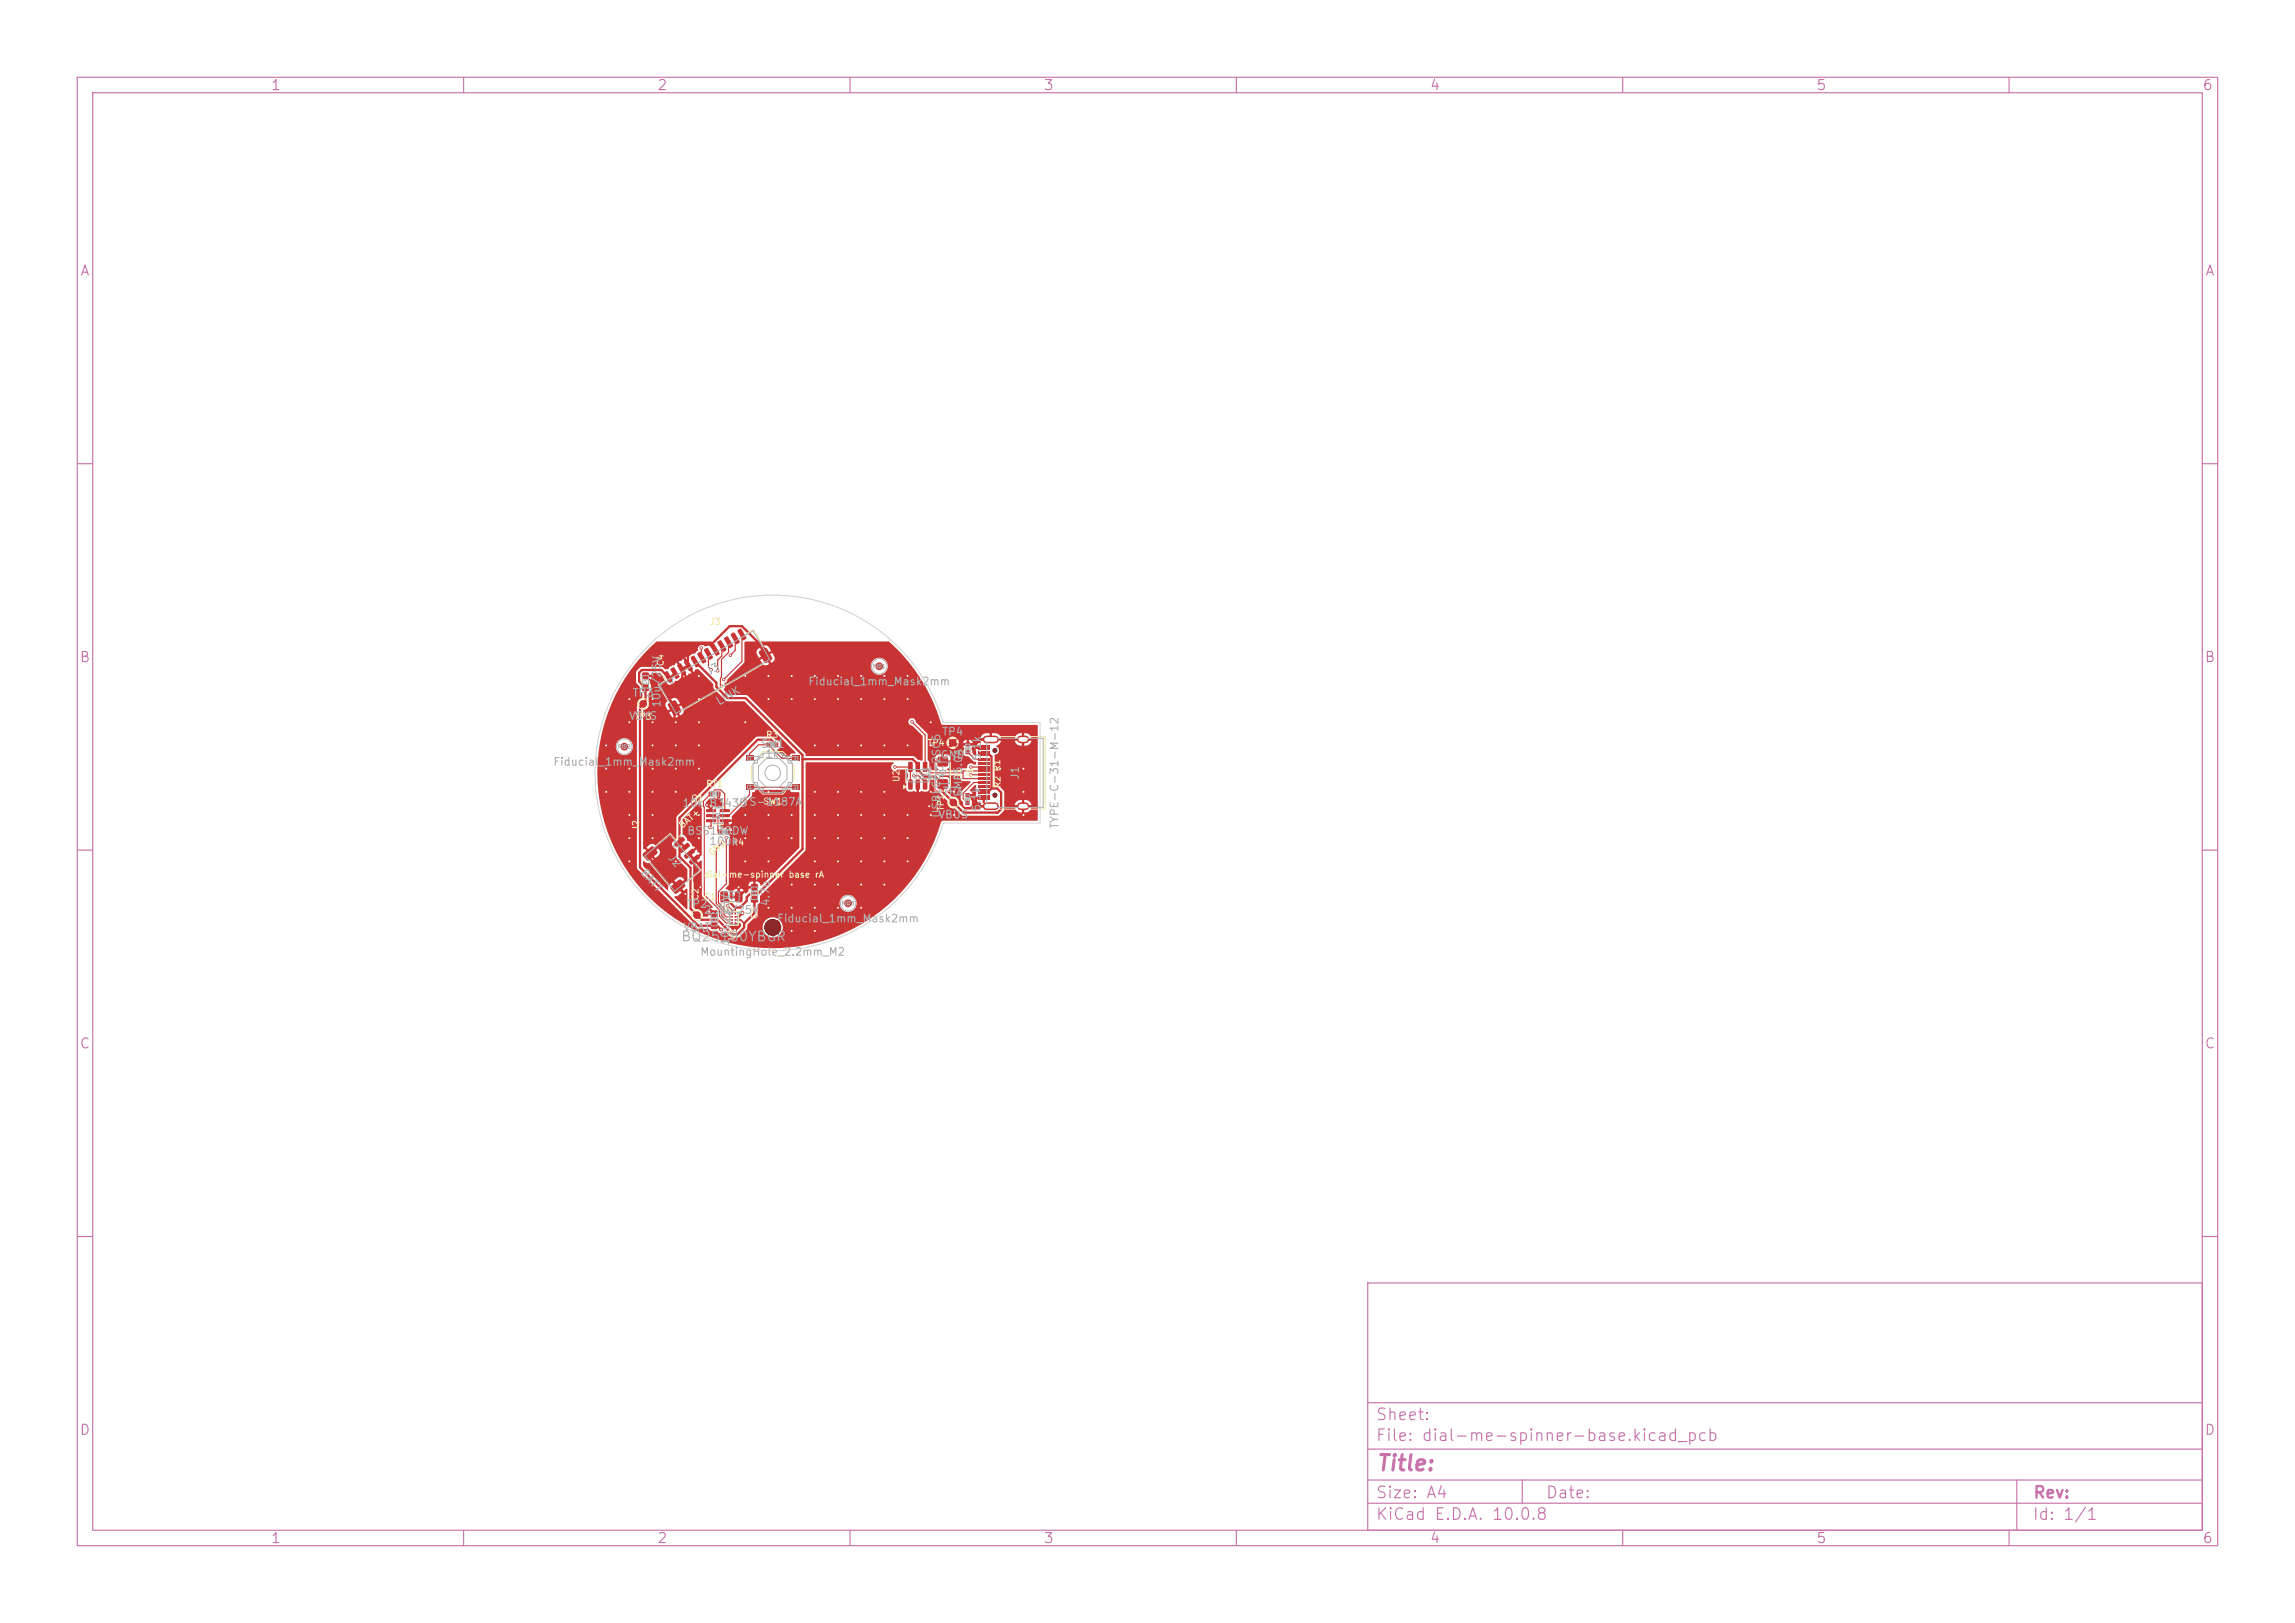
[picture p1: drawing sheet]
<svg xmlns="http://www.w3.org/2000/svg" width="297mm" height="210mm" viewBox="0 0 297 210" stroke-linecap="round" stroke-linejoin="round" font-family="sans-serif">
<defs><g id="words">
<text font-size="2" fill="#c872ab" x="178" y="190.8">Title:</text>
<g font-size="1.5" fill="#c872ab">
<text x="178" y="184.1">Sheet:</text>
<text x="178" y="186.8">File: dial-me-spinner-base.kicad_pcb</text>
<text x="178" y="197">KiCad E.D.A. 10.0.8</text>
<text x="178" y="194.2">Size: A4</text>
<text x="200" y="194.2">Date:</text>
<text x="263" y="197">Id: 1/1</text>
<text x="263" y="194.2">Rev:</text>
</g>
<g font-size="1.3" fill="#c872ab">
<text x="35" y="12">1</text>
<text x="85" y="12">2</text>
<text x="135" y="12">3</text>
<text x="185" y="12">4</text>
<text x="235" y="12">5</text>
<text x="285" y="12">6</text>
<text x="10.3" y="36">A</text>
<text x="285.3" y="36">A</text>
<text x="10.2" y="86">B</text>
<text x="285.2" y="86">B</text>
<text x="10.2" y="136">C</text>
<text x="285.2" y="136">C</text>
<text x="10.2" y="186">D</text>
<text x="285.2" y="186">D</text>
<text x="35" y="200">1</text>
<text x="85" y="200">2</text>
<text x="135" y="200">3</text>
<text x="185" y="200">4</text>
<text x="235" y="200">5</text>
<text x="285" y="200">6</text>
</g>
<text font-size="1.3" fill="#afafaf" x="88.1" y="122.1">BQ25180YBGR</text>
<g font-size="1" fill="#afafaf">
<text x="91.8" y="87.7" transform="rotate(-30 91.8 87.7)">J3</text>
<text x="104.5" y="88.9">Fiducial_1mm_Mask2mm</text>
<text x="81.3" y="93.4">VSYS</text>
<text x="81.8" y="90.4">TP3</text>
<text x="85.7" y="91.6" transform="rotate(-90 85.7 91.6)">10u/25V</text>
<text x="93.1" y="91.6" transform="rotate(-30 93.1 91.6)">LINK</text>
<text x="121.8" y="95.4">TP4</text>
<text x="71.5" y="99.3">Fiducial_1mm_Mask2mm</text>
<text x="98.4" y="97">SW1</text>
<text x="99" y="98.3">1k</text>
<text x="120.8" y="101.1" transform="rotate(-90 120.8 101.1)">D1</text>
<text x="121.7" y="98.4">GND</text>
<text x="127.2" y="98.5" transform="rotate(-90 127.2 98.5)">5.1k</text>
<text x="132.1" y="101" transform="rotate(-90 132.1 101)">J1</text>
<text x="88.2" y="104.7">10k</text>
<text x="91.7" y="104.7">B3435</text>
<text x="96.1" y="104.5">TS-1187A</text>
<text x="121.3" y="106.2">VBUS</text>
<text x="121.9" y="103.2">TP1</text>
<text x="121.9" y="105.9" transform="rotate(-90 121.9 105.9)">USBLC6-2SC6</text>
<text x="124.8" y="103.2" transform="rotate(-90 124.8 103.2)">SMF5.0A</text>
<text x="127.1" y="105.1" transform="rotate(-90 127.1 105.1)">5.1k</text>
<text x="137.2" y="107.3" transform="rotate(-90 137.2 107.3)">TYPE-C-31-M-12</text>
<text x="82.6" y="113" transform="rotate(50 82.6 113)">BATT</text>
<text x="86.2" y="111.1" transform="rotate(50 86.2 111.1)">J2</text>
<text x="88.9" y="108.2">BSS138DW</text>
<text x="91.7" y="109.6">100k</text>
<text x="88.7" y="117.7">TP2</text>
<text x="91" y="118.5">2.2u/25V</text>
<text x="99.8" y="117.3" transform="rotate(-90 99.8 117.3)">4.7u</text>
<text x="100.5" y="119.6">Fiducial_1mm_Mask2mm</text>
<text x="88.4" y="120.7">VBAT</text>
<text x="90.5" y="123.9">MountingHole_2.2mm_M2</text>
<text x="94.6" y="122.4" transform="rotate(-90 94.6 122.4)">10u/25V</text>
<text x="98.9" y="120.8">H1</text>
</g>
<g font-size=".8" fill="#f2eda1">
<text x="91.8" y="81.1">J3</text>
<text x="86.1" y="86.3" transform="rotate(-90 86.1 86.3)">C4</text>
<text x="82.1" y="93.3">TP3</text>
<text x="99.1" y="95.7">R3</text>
<text x="116.6" y="101.3" transform="rotate(-90 116.6 101.3)">U2</text>
<text x="120" y="96.7">TP4</text>
<text x="124.6" y="101" transform="rotate(-90 124.6 101)">D1</text>
<text x="126.1" y="100.8" transform="rotate(-90 126.1 100.8)">J1</text>
<text x="82.9" y="107.6" transform="rotate(-90 82.9 107.6)">J2</text>
<text x="88.3" y="107.4" transform="rotate(-40 88.3 107.4)">BAT+</text>
<text x="89.4" y="103.9">Q1</text>
<text x="91.3" y="102">RT1</text>
<text x="98.7" y="104.3">SW1</text>
<text x="122.3" y="105" transform="rotate(-90 122.3 105)">TP1</text>
<text x="129.7" y="102" transform="rotate(-90 129.7 102)">R2 R1</text>
<text x="91" y="113.8">dial-me-spinner base rA</text>
<text x="92.2" y="111" transform="rotate(-40 92.2 111)">GND</text>
<text x="94.6" y="109.6">R4</text>
<text x="90.6" y="116.6" transform="rotate(-90 90.6 116.6)">C2</text>
<text x="91" y="116.6">C1</text>
<text x="98.2" y="119" transform="rotate(-90 98.2 119)">C3</text>
<text x="95.3" y="121.8" transform="rotate(-90 95.3 121.8)">U1</text>
</g>
<text font-size=".7" fill="#afafaf" x="118" y="100.9">U2</text>
<g font-size=".5" fill="#afafaf">
<text x="112.9" y="86.6">FID1</text>
<text x="79.9" y="97">FID2</text>
<text x="93.3" y="106.1" transform="rotate(-90 93.3 106.1)">Q1</text>
<text x="94.1" y="116.4">C1</text>
<text x="108.9" y="117.3">FID3</text>
</g>
<g font-size=".4" fill="#afafaf">
<text x="83.8" y="88.7" transform="rotate(-90 83.8 88.7)">C4</text>
<text x="92.7" y="119.4" transform="rotate(-90 92.7 119.4)">C2</text>
<text x="97.9" y="116" transform="rotate(-90 97.9 116)">C3</text>
</g>
<g font-size=".3" fill="#afafaf">
<text x="99.7" y="96.6">R3</text>
<text x="125.4" y="97.1" transform="rotate(-90 125.4 97.1)">R2</text>
<text x="92.1" y="102.9">RT1</text>
<text x="93.4" y="107.9">R4</text>
<text x="125.4" y="103.7" transform="rotate(-90 125.4 103.7)">R1</text>
</g>
</g></defs>
<g fill="none" stroke="#c872ab" stroke-width=".15">
<path d="M10 10h277v190h-277zM12 12h273v186h-273zM60 10v2M110 10v2M160 10v2M210 10v2M260 10v2M10 60h2M285 60h2M10 110h2M285 110h2M10 160h2"/>
<path d="M177 166h108v32h-108zM285 160h2M60 198v2M110 198v2M160 198v2M177 194.5h108M177 191.5h108M177 187.5h108M177 181.5h108M197 191.5v3M210 198v2M260 198v2"/>
<path d="M261 191.5v6.5"/>
</g>
<g fill="#c83434">
<path d="M121.4 100.9l.2-.1 1 .1 .1 .2-.1 .9-.2 .1-1-.1-.1-.1z"/>
<path d="M121.4 98l.2-.1 1 .1 .1 .2-.1 .9-.2 .1-1-.1-.1-.1z"/>
<path d="M96.5 97.8h1v.7h-1z"/>
<path d="M102.5 97.8h1v.7h-1z"/>
<path d="M96.5 101.5h1v.8h-1z"/>
<path d="M102.5 101.5h1v.8h-1z"/>
<path d="M99.2 96.1h.5v.6h-.5z"/>
<path d="M100.2 96.1h.5v.6h-.5z"/>
<path d="M124.9 103.7h.6v.4h-.6z"/>
<path d="M124.9 102.7h.6v.4h-.6z"/>
<path d="M92.9 107.4h.5v.5h-.5z"/>
<path d="M93.9 107.4h.5v.5h-.5z"/>
<path d="M83.1 88.6l.2-.1 .6 .1 .1 .2-.1 .6h-.1h-.7v-.2z"/>
<path d="M83.1 87.1l.2-.1 .6 .1 .1 .1-.1 .6-.1 .1-.7-.1v-.1z"/>
<path d="M91.7 102.5h.5v.5h-.5z"/>
<path d="M92.8 102.5h.4v.5h-.4z"/>
<path d="M91.4 104.7h1.2l.1 .3-1.3 .1z"/>
<path d="M91.4 105.4l1.2-.1 .1 .4h-1.3z"/>
<path d="M91.4 106h1.2l.1 .3-1.3 .1z"/>
<path d="M93.2 106h1.2l.1 .3-1.3 .1z"/>
<path d="M93.2 105.4l1.2-.1 .1 .4h-1.3z"/>
<path d="M93.2 104.7h1.2l.1 .3-1.3 .1z"/>
<path d="M93.3 115.4l.7-.1 .2 .2v1l-.2 .2-.5 .1-.3-.2v-1z"/>
<path d="M95.2 115.4l.7-.1 .2 .2v1l-.2 .2-.5 .1-.3-.2v-1z"/>
<path d="M87.3 109.1l1-.8h.1l.3 .3-.1 .2-1 .8-.4-.3z"/>
<path d="M87.9 109.9l1-.9 .2 .1 .2 .3-.1 .1-1 .9-.3-.3z"/>
<path d="M88.5 110.6l1.1-.8 .1 .1 .2 .2v.2l-1 .8-.4-.2z"/>
<path d="M89.2 111.4l1-.8h.2l.2 .3-.1 .2-1 .8-.3-.3z"/>
<path d="M83.2 110.4l1.2-.9 .2 .1 .5 .7-.1 .2-1.2 .9-.6-.7v-.1z"/>
<path d="M86.8 114.7l1.2-.9 .2 .1 .5 .7-.1 .2-1.2 .9-.6-.7v-.1z"/>
<path d="M125 97.1h.5v.5h-.5z"/>
<path d="M125 96.1h.5v.4h-.5z"/>
<path d="M117.6 100.9h.4h.1v1.1l-.1 .2h-.3l-.2-.1z"/>
<path d="M118.5 100.9h.4h.2v1.1l-.1 .2h-.4l-.1-.1z"/>
<path d="M119.5 100.9h.4h.1v1.1l-.1 .2h-.3l-.2-.1z"/>
<path d="M119.5 98.6h.4l.1 .1v1.1l-.1 .1h-.3l-.2-.1z"/>
<path d="M118.5 98.6h.4l.2 .1v1.1l-.1 .1h-.4l-.1-.1z"/>
<path d="M117.6 98.6h.4l.1 .1v1.1l-.1 .1h-.3l-.2-.1z"/>
<path d="M85.9 87l.3-.2 .2 .1 .7 1.1-.1 .2-.3 .1h-.1l-.7-1.1z"/>
<path d="M86.8 86.5l.3-.2 .2 .1 .6 1.1v.2l-.3 .1h-.2l-.6-1.1z"/>
<path d="M87.7 86l.3-.2 .1 .1 .7 1.1v.2l-.3 .1h-.2l-.7-1.1z"/>
<path d="M88.5 85.5l.3-.2 .2 .1 .7 1.1-.1 .2-.3 .1h-.1l-.7-1.1z"/>
<path d="M89.4 85l.3-.2 .2 .1 .6 1.1v.2l-.3 .1h-.2l-.6-1.1z"/>
<path d="M90.3 84.5l.3-.2 .1 .1 .7 1.1v.2l-.3 .1h-.2l-.7-1.1z"/>
<path d="M91.1 84l.3-.2 .2 .1 .7 1.1-.1 .2-.3 .1h-.1l-.7-1.1z"/>
<path d="M92 83.5l.3-.2 .2 .1 .6 1.1v.2l-.3 .1h-.2l-.6-1.1z"/>
<path d="M92.9 83l.3-.2 .1 .1 .7 1.1v.2l-.3 .1h-.2l-.7-1.1z"/>
<path d="M93.7 82.5l.3-.2 .2 .1 .7 1.1-.1 .2-.3 .1h-.1l-.7-1.1z"/>
<path d="M94.6 82l.3-.2 .2 .1 .6 1.1v.2l-.3 .1h-.2l-.6-1.1z"/>
<path d="M95.5 81.5l.3-.2 .1 .1 .7 1.1v.2l-.3 .1h-.2l-.7-1.1z"/>
<path d="M86.5 91.1l.7-.5 .2 .1 .7 1.2v.2l-.7 .5-.2-.1-.7-1.2z"/>
<path d="M98.3 84.3l.6-.5 .3 .1 .7 1.2v.2l-.7 .5-.3-.1-.7-1.2z"/>
<path d="M126.6 103h1.4v.6h-1.4z"/>
<path d="M126.6 102.2h1.4v.6h-1.4z"/>
<path d="M126.6 101.1h1.4v.3h-1.4z"/>
<path d="M126.6 100.1h1.4v.3h-1.4z"/>
<path d="M126.6 99.6h1.4v.3h-1.4z"/>
<path d="M126.6 98.6h1.4v.3h-1.4z"/>
<path d="M126.6 97.3h1.4v.6h-1.4z"/>
<path d="M126.6 96.5h1.4v.6h-1.4z"/>
<path d="M126.6 98.1h1.4v.3h-1.4z"/>
<path d="M126.6 99.1h1.4v.3h-1.4z"/>
<path d="M126.6 100.6h1.4v.3h-1.4z"/>
<path d="M126.6 101.6h1.4v.3h-1.4z"/>
<circle cx="94.8" cy="118.2" r=".11"/>
<circle cx="95.2" cy="118.2" r=".11"/>
<circle cx="94.8" cy="118.6" r=".11"/>
<circle cx="95.2" cy="118.6" r=".11"/>
<circle cx="94.8" cy="119" r=".11"/>
<circle cx="95.2" cy="119" r=".12"/>
<circle cx="94.8" cy="119.4" r=".11"/>
<circle cx="95.2" cy="119.4" r=".12"/>
<circle cx="123.3" cy="96.1" r=".5"/>
<circle cx="113.8" cy="86.2" r=".5"/>
<circle cx="83.2" cy="91.1" r=".5"/>
<circle cx="123.4" cy="103.8" r=".5"/>
<circle cx="80.8" cy="96.6" r=".5"/>
</g>
<path d="M127.7 95.7h1.1M132.1 95.7h.6M127.7 104.3h1.1M132.1 104.3h.6" fill="none" stroke="#c83434" stroke-width="1"/>
<g fill="#c83434">
<path d="M92 119.4l.2-.1 .6 .1 .1 .2-.1 .6h-.1h-.7v-.2z"/>
<path d="M92 117.9l.2-.1 .6 .1 .1 .1-.1 .6-.1 .1-.7-.1v-.1z"/>
<path d="M97.2 116l.2-.1 .6 .1 .1 .1-.1 .6-.1 .1-.7-.1v-.1z"/>
<path d="M97.2 114.4h.2h.6l.1 .2-.1 .6-.1 .1-.7-.1v-.2z"/>
<circle cx="109.7" cy="116.9" r=".5"/>
<circle cx="90.2" cy="118.4" r=".5"/>
<circle cx="102.4" cy="117.5" r=".25"/>
<circle cx="78.4" cy="96.5" r=".25"/>
<circle cx="90.4" cy="93.5" r=".25"/>
<circle cx="120.4" cy="96.5" r=".25"/>
<circle cx="114.4" cy="102.5" r=".25"/>
<circle cx="90.4" cy="96.5" r=".25"/>
<circle cx="123.4" cy="102.5" r=".25"/>
<circle cx="111.4" cy="96.5" r=".25"/>
<circle cx="111.4" cy="108.5" r=".25"/>
<circle cx="117.4" cy="90.5" r=".25"/>
<circle cx="111.4" cy="117.5" r=".25"/>
<circle cx="105.4" cy="108.5" r=".25"/>
<circle cx="81.4" cy="111.5" r=".25"/>
<circle cx="87.4" cy="96.5" r=".25"/>
<circle cx="108.4" cy="90.5" r=".25"/>
<circle cx="129.4" cy="99.5" r=".25"/>
<circle cx="120.4" cy="102.5" r=".25"/>
<circle cx="84.4" cy="99.5" r=".25"/>
<circle cx="105.4" cy="87.5" r=".25"/>
<circle cx="102.4" cy="114.5" r=".25"/>
<circle cx="108.4" cy="105.5" r=".25"/>
<circle cx="114.4" cy="90.5" r=".25"/>
<circle cx="99.4" cy="87.5" r=".25"/>
<circle cx="132.4" cy="102.5" r=".25"/>
<circle cx="102.4" cy="87.5" r=".25"/>
<circle cx="120.4" cy="93.5" r=".25"/>
<circle cx="132.4" cy="105.5" r=".25"/>
<circle cx="105.4" cy="114.5" r=".25"/>
<circle cx="108.4" cy="87.5" r=".25"/>
<circle cx="96.4" cy="87.5" r=".25"/>
<circle cx="87.4" cy="99.5" r=".25"/>
<circle cx="81.4" cy="90.5" r=".25"/>
<circle cx="81.4" cy="102.5" r=".25"/>
<circle cx="114.4" cy="87.5" r=".25"/>
<circle cx="102.4" cy="105.5" r=".25"/>
<circle cx="102.4" cy="90.5" r=".25"/>
<circle cx="84.4" cy="90.5" r=".25"/>
<circle cx="108.4" cy="96.5" r=".25"/>
<circle cx="87.4" cy="111.5" r=".25"/>
<circle cx="95.2" cy="120.4" r=".23"/>
<circle cx="84.4" cy="102.5" r=".25"/>
<circle cx="105.4" cy="90.5" r=".25"/>
<circle cx="108.4" cy="114.5" r=".25"/>
<circle cx="87.4" cy="93.5" r=".25"/>
<circle cx="111.4" cy="105.5" r=".25"/>
<circle cx="96.4" cy="111.5" r=".25"/>
<circle cx="108.4" cy="111.5" r=".25"/>
<circle cx="99.4" cy="90.5" r=".25"/>
<circle cx="117.4" cy="96.5" r=".25"/>
<circle cx="84.4" cy="108.5" r=".25"/>
<circle cx="96.4" cy="108.5" r=".25"/>
<circle cx="114.4" cy="111.5" r=".25"/>
<circle cx="102.4" cy="120.5" r=".25"/>
<circle cx="114.4" cy="96.5" r=".25"/>
<circle cx="91.5" cy="104.1" r=".25"/>
<circle cx="96.4" cy="93.5" r=".25"/>
<circle cx="105.4" cy="117.5" r=".25"/>
<circle cx="99.4" cy="108.5" r=".25"/>
<circle cx="105.4" cy="120.5" r=".25"/>
<circle cx="88.7" cy="115.7" r=".25"/>
<circle cx="105.4" cy="96.5" r=".25"/>
<circle cx="99.4" cy="105.5" r=".25"/>
<circle cx="81.4" cy="99.5" r=".25"/>
<circle cx="114.4" cy="114.5" r=".25"/>
<circle cx="102.4" cy="108.5" r=".25"/>
<circle cx="90.4" cy="87.5" r=".25"/>
<circle cx="132.4" cy="99.5" r=".25"/>
<circle cx="99.4" cy="102.5" r=".25"/>
<circle cx="117.4" cy="111.5" r=".25"/>
<circle cx="99.4" cy="117.5" r=".25"/>
<circle cx="78.4" cy="99.5" r=".25"/>
<circle cx="90.4" cy="108.5" r=".25"/>
<circle cx="111.4" cy="87.5" r=".25"/>
<circle cx="120.4" cy="105.5" r=".25"/>
<circle cx="111.4" cy="111.5" r=".25"/>
<circle cx="90.7" cy="114.8" r=".25"/>
<circle cx="108.4" cy="102.5" r=".25"/>
<circle cx="96.4" cy="105.5" r=".25"/>
<circle cx="114.4" cy="108.5" r=".25"/>
<circle cx="117.4" cy="105.5" r=".25"/>
<circle cx="78.4" cy="102.5" r=".25"/>
<circle cx="111.4" cy="114.5" r=".25"/>
<circle cx="87.4" cy="102.5" r=".25"/>
<circle cx="111.4" cy="102.5" r=".25"/>
<circle cx="114.4" cy="105.5" r=".25"/>
<circle cx="108.4" cy="108.5" r=".25"/>
<circle cx="90.4" cy="90.5" r=".25"/>
<circle cx="90.4" cy="99.5" r=".25"/>
<circle cx="105.4" cy="102.5" r=".25"/>
<circle cx="111.4" cy="90.5" r=".25"/>
<circle cx="81.4" cy="105.5" r=".25"/>
<circle cx="95.6" cy="114.8" r=".25"/>
<circle cx="90.4" cy="105.5" r=".25"/>
<circle cx="84.4" cy="105.5" r=".25"/>
<circle cx="105.4" cy="105.5" r=".25"/>
<circle cx="105.4" cy="111.5" r=".25"/>
<circle cx="81.4" cy="108.5" r=".25"/>
<circle cx="120.3" cy="104.3" r=".25"/>
<circle cx="84.4" cy="93.5" r=".25"/>
<circle cx="99.4" cy="111.5" r=".25"/>
<circle cx="123.4" cy="105.5" r=".25"/>
<circle cx="117.4" cy="108.5" r=".25"/>
<circle cx="108.4" cy="117.5" r=".25"/>
<circle cx="84.4" cy="96.5" r=".25"/>
<circle cx="81.4" cy="93.5" r=".25"/>
<circle cx="117.4" cy="87.5" r=".25"/>
<circle cx="94.1" cy="117.2" r=".22"/>
<circle cx="94.5" cy="84.8" r=".22"/>
<circle cx="94" cy="108.4" r=".22"/>
<circle cx="92.9" cy="86.8" r=".23"/>
<circle cx="93.3" cy="120.3" r=".25"/>
<circle cx="96.1" cy="118.1" r=".25"/>
<circle cx="93.5" cy="109" r=".23"/>
<circle cx="93.4" cy="88.8" r=".23"/>
<circle cx="91.8" cy="107" r=".22"/>
<circle cx="93.7" cy="87.9" r=".22"/>
<circle cx="92" cy="86.7" r=".23"/>
<circle cx="125.6" cy="100.2" r=".23"/>
<circle cx="125.6" cy="99.2" r=".23"/>
<circle cx="115.8" cy="99.2" r=".22"/>
<circle cx="90.8" cy="83.8" r=".23"/>
<circle cx="118" cy="93.4" r=".22"/>
<circle cx="118.3" cy="100.4" r=".22"/>
</g>
<g fill="none" stroke="#c83434" stroke-width=".3">
<path d="M83.5 87.4l3.8 3.8v16.1l-3.2 3.1v.7l2.1 2.1M87.4 87.1l-.5 .5h-.4l-.9-.9h-2.5l-.4 .3v1.2l.8 .8v1.8l-.7 .7v20.7l7.6 7.6h2.4l.5 .5M88.3 86.6v1.1l-2.2 2.3M89 86.1l-.5 .5h-.3M89 86.1h.1M90 85.6l2.7 2.8v.5l1.5 1.4h2.3l7.4 7.4v12.2l-5.8 5.7h-.9l-.6 .5v.5l-.8 .8h-.6M92 83.5l2.4-2.5h1.6l3.1 3.1v.7M92.5 84.1l-.7-.8h-1.2l-1.6 1.6v1.2M100.4 96.4l-.6-.7h-1.7l-10.2 10.1v5.1l1.5 1.4v5.3l1.4 1.4h2.1l1.9 1.9h.6l.9-.9v-.5l1.3-1.3v-1.8M103.9 98.2h14.2l.7 .7v.7l.9 .9h1.3l1 1v1l2.7 2.6h4.4l.5-.4v-2.2l-.6-.5h-.7M123.3 96.3l-1.3 1.3v1M123.3 96.3h3"/>
<path d="M123.3 96.1v.2M127.3 97.6h.6l.4 .3v4.1M128.2 95.7h-1.3l-.6 .6v.5h1M86 112.9h.1M86 113h.1M86.1 113v.1M86.1 113.1h.1M86.2 113.1l2.5 2.6M87.9 108.9l.7 .7v.1M89.2 110.5v.1l.7 .6v2.8l.8 .8v1.7l1.7 1.7M91.5 104.1l.4 .4h.1M92 104.5v.4"/>
<path d="M93 102.7v.9l-1 .9M93.7 116l1.5 1.5M93.8 106.2l.4 .4v1.1l1.4 1.4v6.9l1.2-1.2h.8M96.1 118.1l-.5 .5M118.8 101.5v1.3l1.5 1.5M125.2 102.9l.4 .4h1.7M126.3 103.3v.4l.6 .6h1.3M128.3 102l-.4 .5h-.6M129 105.1h.1"/>
</g>
<path d="M95.2 117.4v.5M95.2 119.8v.6M95.5 119h.4l.4 .5M95.6 118.6h-.1" fill="none" stroke="#c83434" stroke-width=".2"/>
<path d="M94.8 118.6h-.8M94.8 119h-.8M94.8 119.4h-.8M95.2 117.9v.3M95.2 119.4v.4M95.2 118.6h.3M95.2 119h.3" fill="none" stroke="#c83434" stroke-width=".13"/>
<g fill="none" stroke="#c83434" stroke-width=".15">
<path d="M90.8 83.8v1.3M91.7 84.6v1.7l.3 .4M93.4 83.6v1.3l-.5 .5v1.4M94.3 83.1v1.3l-.9 .9v2.3l-.2 .2v.9l.2 .1M95.1 82.6v1.6l-.6 .6M96 82.1v3.5l-2.3 2.3M97 98.1v-.6l1.2-1.1h1.2l1.8 1.7h1.8M115.8 99.3h2M117.8 99.3v2.2M117.8 99.2v.1M118 93.4l1.7 1.7v4.1l.8 .8h4.1M125.3 97.3l.9 1h1.1"/>
<path d="M125.6 99.3h1.7M127.3 99.8h-2.7v1h2.7M92 105.5l.2 .2h.7M92 106.2v.7l-.2 .1M92.9 105.7v1.7l.2 .3M93.5 109l-.8 .8v7.1l.7 .7v.9l.6 .5M93.8 104.9v-2.2l-.5-.5h-.8l-1.5 1.5v.6l.1 .1v11.4l2 2v.8l.9 .8M94 108.4v6l-1 1v1.4l.7 .7v.8l.3 .3M94.1 117.2l.7 .6v.4M103 101.9h-6v.9l-2.7 2.7h-1.2l-.2 .2M118.3 100.4h.6l.8 .8v.3M125.6 100.3h1.7"/>
<path d="M127.3 101.3h-1.3l-1.4 1.3v.7l.6 .6"/>
</g>
<g fill="#c83434">
<path d="M83.9 84.1l1.1-1.1h7l.6 1-.2 .1-.5-.9-.3 .4h-.4a.49 .49 0 0 0-.7-.2 .49 .49 0 0 0-.1 .7l-.3 .3a.36 .36 0 0 1-.5 .2l-.4 .3a.34 .34 0 0 1-.4 .1l-.1 .1 1.1 1.9v-.1a.42 .42 0 0 1 .6-.3l1.9 1.9 .1 .6 1.5 1.6h.2l2.2 .1 6.6 6.5v.1l-.5 .1-.2 .3h-.9l-.7-.7 .4-.4v-.5a.49 .49 0 0 0-.6-.4l-.6-.5h-1.8l-.2 .1-10.2 10.2-.1 .2v2.7l-.5 .5v.3l.3 .4 .2 .2v1l.1 .2 1.4 1.4-.1 1.6h-.2l-.8 .6 .5 .6 .4-.3h.2v2.6l-.1 .1-1.6-1.6v-.1l.4-.1 .5-.4-1.2-1.4-.4 .4-.1 .3v.3l-.1 .1-1.3-1.3h2.2l.4 .6 .9-.7-.3-.2-.2-.1a.95 .95 0 0 0-.8 .4h-2.2l-1.8-1.8-.1-.6 .2-.1a.59 .59 0 0 0 .8 .2l.4-.4-.6-.7h.3l.5 .5a.95 .95 0 0 0 .6-.7v-.3l-.3-.2-.8 .7h-.3l-.6-.7-.1 .1-.1-.1v-.2h.5l.4 .6 .9-.7-.4-.3h-.3l-.6 .4h-.5v-17.4h3.4a.95 .95 0 0 0 .6 .7h.3l.3-.2-.6-.9-.6 .4h-3.4l.1-.4a.75 .75 0 0 0 .7-.6h2.1l.3 .7 .5-.2h.6l.5 .9 .3-.2 .2-.3v-.3l-.3-.5-.7 .4h-.6l.2-.2-.5-.9-.4 .3-.1 .3h-2.1l-.1-.7h2.9l.6 .9 .6-.4-.3-.5-.3-.2h-.3l-.3 .2h-2.9v-.8l.4-.4v-.6l-.4-.5a.72 .72 0 0 0 .4-.6h-.7l-.1-.2 .1-.1h.7l.1-.2h1l.4 .3 .6 1.1 .4 .1 .4-.3a.36 .36 0 0 1 .5-.2l.3-.2a.45 .45 0 0 1 .6-.3l-.5-1h.3l.5 .9 .1-.1a.5 .5 0 0 1 .5-.3l-.5-.8-.6 .3h-.3l-.5-.9-.3 .4h-.3l-.4 .3a.4 .4 0 0 1-.6 .2l-.4-.3h-2.6l-.6 .5-.1 .2v1.2l.5 .7v.4l.3 .4v.6a1.02 1.02 0 0 0-.7 1l.1 21.1 7.6 7.7 .2 .1h1.4l.4 .3h.7a.63 .63 0 0 0 1 0l.8 .8h.9l.2-.1 .9-.9 .1-.4h2v.2a1.3 1.3 0 0 0 2 1 1.3 1.3 0 0 0 0-2.2 1.3 1.3 0 0 0-2 1h-2v-.3l1.3-1.3v-1.2l.3-.3h10.3a1.1 1.1 0 0 0 1.6 1.1 1.1 1.1 0 0 0 .3-1.9 1.1 1.1 0 0 0-1.8 .6l-.1 .2h-10.3l.1-.9 5.8-5.9 .1-11.3 11.3-.1v.2a.5 .5 0 0 0-.2 .7 .5 .5 0 0 0 .8 .1h1.1v.3l.2 .3v.4l-.2 .4v1.2l.2 .2h.6a.37 .37 0 0 1 .5 .1v-.9l.1-.1 .2 .1v.9l.4-.2 .2 .1h.6l.2-.3v-1.2h.5l.2 .1v.9a.54 .54 0 0 0 .6 .5l.1 .3 .9 .9a.85 .85 0 0 0 1 1l.8 .9h.2h4.6h.2l.5-.6 .1-.7h1.8v.3h-.5a.81 .81 0 0 0 .9 .6v-.5h.3v.5h.4l.3-.2 .3-.4h-.5v-.3h.5a.81 .81 0 0 0-1-.7v.5h-.3v-.5h-.2l-.4 .2-.3 .5h-1.3l-.1-1.8-.6-.7-.6-.1v-3.9a.55 .55 0 0 0 .6-.5 .55 .55 0 0 0-.4-.6l.1-.1a.87 .87 0 0 0 .6-.7h-.6v-.3h2.8v.3h-.5l.2 .4 .4 .2 .3 .1v-.5h.3v.5a.81 .81 0 0 0 1-.7h-.5v-.3h.5l-.3-.4-.3-.2h-.4v.5h-.3v-.5a.81 .81 0 0 0-.9 .6h-1.7l-.3-.4-.5-.2h-.4v.5h-.3v-.5a.94 .94 0 0 0-1.2 .5v.1h.5v.3h-.5v.3l-.5 .1-.1 .4h.9l.3 .3-.2 .1-.1-.1h-.9v.8v.1l-.5-.4v-.3l-.1-.2 .2-.4h-1.3l.2 .3-.1 .4 .1 .5 .2 .1 .3 .1 .7 .6 .3 .1v.3h-.3a.55 .55 0 0 0-.6-.1 .55 .55 0 0 0-.3 .6h-.6l-.3 .3h-1.6l-.1-.2 .4-.3 .1-.5h-2a.8 .8 0 0 0 .5 .9l-.1 .1h-.7l-.4-.3v-.8l-.2-.2-.1-.3h1v.3h.8v-.8h.4v.8h.8a.65 .65 0 0 0-.2-.7 .65 .65 0 0 0-.6-.1l-.9 .1-.2 .2-.1 .2h-1v-1.3h2.8l.4 .1 .5-.1-.4-.5-.5 .5h-2.8v-.8h2.5l.1 .6 .5-.5h.4l.4 .5 .2-.5 1 .1v-.5h.3v.5h.5a.43 .43 0 0 0-.5-.5l-.5 .1-.3 .3h-.5l-.2-.4-.4 .4h-.4l-.5-.4-.1 .3h-2.5v-.5h2.8l.5 .4 .4-.4-.3-.2-.6 .2h-2.8v-.6l-1.5-1.5a.49 .49 0 0 0-.5-.5 .49 .49 0 0 0-.5 .6 .49 .49 0 0 0 .6 .4l1.3 1.4v3l-.1 .1-.5-.1-.6-.5h-13.8l-.2-.4-7.5-7.4-.2-.1h-2.1l-.7-.7a.63 .63 0 0 0 .1-.8 .57 .57 0 0 0 .4-.5l1.7-1.8h16.8a1.1 1.1 0 0 0 1.5 1.1 1.1 1.1 0 0 0 .3-1.8 1.1 1.1 0 0 0-1.8 .6v.1h-16.8l.4-.4v-.3h2.1a.95 .95 0 0 0 .6 .7h.3l.2-.2-.5-.9-.6 .4h-2.1v-1h1.6l.3 .7 .5-.2h.6l.5 .9 .3-.2 .1-.3a.95 .95 0 0 0-.3-.8l-.6 .4h-.6l.2-.2-.6-.9-.3 .3-.1 .3h-1.6v-.7h2.3l.5 .9 .7-.4a.95 .95 0 0 0-.6-.7h-.3l-.3 .2h-2.3v-.6l.2-.1h18.5l.7 .6 1.4 1.5a21.9 21.9 0 0 1 2.6 3.6l1.2 2.4 .9 2.5 .2 .2h12.2l.1 .1v12.3h-12.3l-.2 .2-.4 1.2a22.7 22.7 0 0 1-24.2 14.9 22.7 22.7 0 0 1-19.8-20.4l-.1-3.4 .3-2.2h2.1a1.1 1.1 0 0 0 1.5 1.1 1.1 1.1 0 0 0 .3-1.8 1.1 1.1 0 0 0-1.8 .6v.1h-2.1a22.6 22.6 0 0 1 4.9-10.9h5.3l.5 .8 .6-.4-.5-.7a.54 .54 0 0 1-.6 .3h-5.3z"/>
<path d="M94.4 119.8h.9l-.2-.3 .1-.1 .3 .2 .1-.2h.1l.2 .2v.3l-.7 .6h-.3l-.6-.6z"/>
<path d="M88.4 106l2.1-2.2h.2v.6l.1 .2v6l-.7 .7 .3 .3 .3-.3 .1 .1v4.5l1.4 1.4v.2a.54 .54 0 0 0-.5 .6h.7v.2l-.1 .1h-.6l-.1 .2-.7-.1a.81 .81 0 0 0-.9-.9l-.2-.2-.1-5.2 .4-.4-1-1.2 .1-.1h.2l.5 .5 .7-.6a.54 .54 0 0 1-.5-.5l-.7 .6h-.2v-.2l.7-.6v-.1a.53 .53 0 0 1-.5-.5l-.2-.2a.43 .43 0 0 1-.4-.5l-.5-.5z"/>
<path d="M97.3 102.5h.1a.4 .4 0 0 0 .4-.3h4.4l.2 .3h1l.1 .1-.1 7.1-4.8 4.9h-.1a.64 .64 0 0 0-.7-.5v.7l-.2 .2h-.7v.3l-.3 .3h-.2a.57 .57 0 0 0-.6-.6v.9l-.3 .3h-.7v.2h-.1l-.2-.2v-.7h.3v.4h.7v-.9l-.5 .2-.2 .3h-.3a.68 .68 0 0 0-.6-.5l.4-.5h2.6v.2h.6v-.6l-.5 .1-.1 .3h-2.6v-5.7l.4-1h-.4l-.2-.2-.1-.6h.3v.5h.4a.43 .43 0 0 0-.4-.5l-.5 .1a.36 .36 0 0 1-.6-.1l.1-.3h.3v-.4h.3v.4h.6l.2-.2 .1-.2h-1.2l.3-.3h.9l-.1-.4 2.6-2.6z"/>
<path d="M91.4 103.8l.5-.5h.3l.2-.1 .4 .2v-.6h.3v.6l.3-.1 .1 .1v.9l-.1 .1h-.2a.28 .28 0 0 1-.5 0h-.5v.5h-.3v-.5h-.4l-.1-.2z"/>
<path d="M121.6 100.4l2.6-.1 .1 .1v.5l.2 .2h1.1v.1l-1.3 1.3v.9a.93 .93 0 0 1 .4 .9l.3 .1h.5l.2-.1 .1-.6-.2-.3 .2-.4h-.5l-.1-.2 .1-.1h.5l-.3-.5 .7-.6h.1v1.5h1l.2 .2v.6l-.1 .1-.2-.1v-.5h-.9v.2l.2 .2 .4 .1v.3h.5v.3h-.5v.2h-.1h-1.9l-.8-.7a.85 .85 0 0 0-.9-.9l-.6-.7 .3-.4 .1-1a.49 .49 0 0 0-.5-.5h-.8z"/>
</g>
<g fill="none" stroke="#f2eda1" stroke-width=".13">
<path d="M83 88.1v.3M84 88.1v.3M97.3 99v2M98.2 97.7l.5-.4h2.6l.4 .4M99.8 96h.3M99.8 96.8h.3M102.8 99v2M121 98.6v3.8h2v-3.8M91.9 104.2h.3l-.2 .2zM92.2 106.7h1.4M92.3 104.4h1.3M92.3 102.4h.3"/>
<path d="M92.3 103.1h.3M93.5 107.3h.3M93.5 108h.3M94.3 117.9h1.3v1.8h-1.3zM98.2 102.3l.5 .5h2.6l.4-.5M124.8 103.2v.3M125.6 103.2v.3"/>
<circle cx="123.3" cy="96.1" r=".7"/>
</g>
<circle cx="94" cy="117.8" r=".15" fill="none" stroke="#f2eda1" stroke-width=".3"/>
<path d="M91.9 104.2h.3l-.2 .2z" fill="#f2eda1"/>
<g fill="none" stroke="#f2eda1" stroke-width=".13">
<path d="M117.3 99.5v1.8M120.3 99.5v1.8M124.9 96.7v.3M125.6 96.7v.3M84.1 111.6l2.5 3M88.2 108l-.8 .6-.7-.8-1.9 1.7M90.1 111.8l.6 .8-1.9 1.6M94.4 115.3h.5M94.4 116.8h.5M116.9 101.6l.4 .2-.4 .3z"/>
<circle cx="83.2" cy="91.1" r=".7"/>
<circle cx="123.4" cy="103.8" r=".7"/>
</g>
<path d="M116.9 101.6l.4 .2-.4 .3z" fill="#f2eda1"/>
<g fill="none" stroke="#f2eda1" stroke-width=".13">
<path d="M85.6 87.2l.5 .9-.9 .5 1.3 2.2M96.6 82l.9-.5 1.3 2.1M98.7 85.9l-10.3 6M129.4 95.3h2M133.3 95.3h1.9v9.4h-1.9M91.9 118.9v.3M92.9 118.9v.3M97.1 115.4v.3M98.1 115.4v.3M129.4 104.7h2"/>
<circle cx="90.2" cy="118.4" r=".7"/>
</g>
<g fill="none" stroke="#afafaf" stroke-width=".13">
<path d="M83.1 87.4h.8v1.6h-.8zM85.4 88.6l12.1-7 2.1 3.7-12.1 7zM87.1 87.6l-.1 .9-.8-.4M96.8 97.9h1.5l-.5 .5h-1zM97.1 97.9v.5M98.1 99.1l1-1h1.7l1 1v1.7l-1 1h-1.7l-1-1zM98.7 97.6h-.1l-1 1v.2M98.8 97.4h2.4v.6h.4l.4 .4v.4h.5v2.4h-.5v.4l-.4 .4h-.4v.5h-2.4v-.5h-.4l-.4-.4v-.4h-.6v-2.4h.6v-.4l.4-.4h.4zM99.4 96.1h1.1v.5h-1.1zM101.2 97.6h.2l1 1v.2M101.7 97.9h1.5v.5h-1zM102.9 97.9v.5"/>
<path d="M117.3 99.6h2.9v1.6h-2.5l-.4-.4zM121.1 98.6h1.8v2.8h-1.8zM121.6 99.7h.8l-.4 .6zM122 99.1v.6M125 96.3h.5v1h-.5zM127.7 95.5h7.3v9h-7.3zM83.5 110.7l3.2-2.7 3.9 4.6-3.3 2.7zM87.4 108.8l-.3 .8 .9-.1M92 102.5h1v.5h-1zM92 118.2h.8v1.6h-.8zM92.6 104.5h.9v2h-1.2v-1.6zM93.1 107.4h1.1v.5h-1.1z"/>
<path d="M93.7 115.4h2v1.3h-2zM94.4 118h1.1v1.6h-1.1zM94.7 118l-.3 .3M96.8 101.6h1l.5 .5h-1.5zM97.1 101.6v.5M97.2 114.8h.8v1.6h-.8zM97.6 101.3v.1l1 1h.1M102.2 101.6h1v.5h-1.5zM102.4 101.3v.1l-1 1h-.2M102.9 101.6v.5M121.6 100.3h.8M122 100.3v.6"/>
<path d="M124.9 102.9h.6v1h-.6z"/>
<circle cx="80.8" cy="96.6" r="1"/>
<circle cx="100" cy="100" r="1"/>
<circle cx="113.8" cy="86.2" r="1"/>
<circle cx="109.8" cy="116.9" r="1"/>
</g>
<path d="M84 83.5a23 23 0 0 1 38.1 10h12.5v13h-12.5a23 23 0 0 1-34 13.2 23 23 0 0 1-4.1-36.2z" fill="none" stroke="#d0d2cd" stroke-width=".13"/>
<g fill="#fff">
<circle cx="102.4" cy="117.5" r=".13"/>
<circle cx="78.4" cy="96.5" r=".12"/>
<circle cx="90.4" cy="93.5" r=".12"/>
<circle cx="120.4" cy="96.5" r=".13"/>
<circle cx="114.4" cy="102.5" r=".13"/>
<circle cx="90.4" cy="96.5" r=".12"/>
<circle cx="123.4" cy="102.5" r=".13"/>
<circle cx="111.4" cy="96.5" r=".13"/>
<circle cx="111.4" cy="108.5" r=".13"/>
<circle cx="117.4" cy="90.5" r=".13"/>
<circle cx="111.4" cy="117.5" r=".13"/>
<circle cx="105.4" cy="108.5" r=".13"/>
<circle cx="81.4" cy="111.5" r=".12"/>
<circle cx="87.4" cy="96.5" r=".12"/>
<circle cx="108.4" cy="90.5" r=".13"/>
<circle cx="129.5" cy="99.5" r=".12"/>
<circle cx="120.4" cy="102.5" r=".13"/>
<circle cx="84.4" cy="99.5" r=".12"/>
<circle cx="105.4" cy="87.5" r=".12"/>
<circle cx="102.4" cy="114.5" r=".13"/>
<circle cx="108.4" cy="105.5" r=".13"/>
<circle cx="114.4" cy="90.5" r=".13"/>
<circle cx="99.4" cy="87.5" r=".12"/>
<circle cx="132.5" cy="102.5" r=".12"/>
<circle cx="102.4" cy="87.5" r=".12"/>
<circle cx="120.4" cy="93.5" r=".13"/>
<circle cx="132.5" cy="105.5" r=".12"/>
<circle cx="105.4" cy="114.5" r=".13"/>
<circle cx="108.4" cy="87.5" r=".13"/>
<circle cx="96.4" cy="87.5" r=".12"/>
<circle cx="87.4" cy="99.5" r=".12"/>
<circle cx="81.4" cy="90.5" r=".12"/>
<circle cx="81.4" cy="102.5" r=".12"/>
<circle cx="114.4" cy="87.5" r=".13"/>
<circle cx="102.4" cy="105.5" r=".13"/>
<circle cx="102.4" cy="90.5" r=".13"/>
<circle cx="84.4" cy="90.5" r=".12"/>
<circle cx="108.4" cy="96.5" r=".13"/>
<circle cx="87.4" cy="111.5" r=".12"/>
<circle cx="95.2" cy="120.4" r=".12"/>
<circle cx="84.4" cy="102.5" r=".12"/>
<circle cx="105.4" cy="90.5" r=".13"/>
<circle cx="108.4" cy="114.5" r=".13"/>
<circle cx="87.4" cy="93.5" r=".12"/>
<circle cx="111.4" cy="105.5" r=".13"/>
<circle cx="96.4" cy="111.5" r=".13"/>
<circle cx="108.4" cy="111.5" r=".13"/>
<circle cx="99.4" cy="90.5" r=".13"/>
<circle cx="117.4" cy="96.5" r=".13"/>
<circle cx="84.4" cy="108.5" r=".12"/>
<circle cx="96.4" cy="108.5" r=".13"/>
<circle cx="114.4" cy="111.5" r=".13"/>
<circle cx="102.4" cy="120.5" r=".13"/>
<circle cx="114.4" cy="96.5" r=".13"/>
<circle cx="91.5" cy="104.1" r=".12"/>
<circle cx="96.4" cy="93.5" r=".13"/>
<circle cx="105.4" cy="117.5" r=".13"/>
<circle cx="99.4" cy="108.5" r=".13"/>
<circle cx="105.4" cy="120.5" r=".13"/>
<circle cx="88.7" cy="115.7" r=".12"/>
<circle cx="105.4" cy="96.5" r=".13"/>
<circle cx="99.4" cy="105.5" r=".13"/>
<circle cx="81.4" cy="99.5" r=".12"/>
<circle cx="114.4" cy="114.5" r=".13"/>
<circle cx="102.4" cy="108.5" r=".13"/>
<circle cx="90.4" cy="87.5" r=".12"/>
<circle cx="132.5" cy="99.5" r=".12"/>
<circle cx="99.4" cy="102.5" r=".13"/>
<circle cx="117.4" cy="111.5" r=".13"/>
<circle cx="99.4" cy="117.5" r=".13"/>
<circle cx="78.4" cy="99.5" r=".12"/>
<circle cx="90.4" cy="108.5" r=".12"/>
<circle cx="111.4" cy="87.5" r=".13"/>
<circle cx="120.4" cy="105.5" r=".13"/>
<circle cx="111.4" cy="111.5" r=".13"/>
<circle cx="90.7" cy="114.8" r=".13"/>
<circle cx="108.4" cy="102.5" r=".13"/>
<circle cx="96.4" cy="105.5" r=".13"/>
<circle cx="114.4" cy="108.5" r=".13"/>
<circle cx="117.4" cy="105.5" r=".13"/>
<circle cx="78.4" cy="102.5" r=".12"/>
<circle cx="111.4" cy="114.5" r=".13"/>
<circle cx="87.4" cy="102.5" r=".12"/>
<circle cx="111.4" cy="102.5" r=".13"/>
<circle cx="114.4" cy="105.5" r=".13"/>
<circle cx="108.4" cy="108.5" r=".13"/>
<circle cx="90.4" cy="90.5" r=".12"/>
<circle cx="90.4" cy="99.5" r=".12"/>
<circle cx="105.4" cy="102.5" r=".13"/>
<circle cx="111.4" cy="90.5" r=".13"/>
<circle cx="81.4" cy="105.5" r=".12"/>
<circle cx="95.6" cy="114.8" r=".13"/>
<circle cx="90.4" cy="105.5" r=".12"/>
<circle cx="84.4" cy="105.5" r=".12"/>
<circle cx="105.4" cy="105.5" r=".13"/>
<circle cx="105.4" cy="111.5" r=".13"/>
<circle cx="81.4" cy="108.5" r=".12"/>
<circle cx="120.3" cy="104.3" r=".12"/>
<circle cx="84.4" cy="93.5" r=".12"/>
<circle cx="99.4" cy="111.5" r=".13"/>
<circle cx="123.4" cy="105.5" r=".13"/>
<circle cx="117.4" cy="108.5" r=".13"/>
<circle cx="108.4" cy="117.5" r=".13"/>
<circle cx="84.4" cy="96.5" r=".12"/>
<circle cx="81.4" cy="93.5" r=".12"/>
<circle cx="117.4" cy="87.5" r=".13"/>
<circle cx="94.1" cy="117.2" r=".12"/>
<circle cx="94.5" cy="84.8" r=".12"/>
<circle cx="94" cy="108.4" r=".13"/>
<circle cx="92.9" cy="86.8" r=".12"/>
<circle cx="93.3" cy="120.3" r=".12"/>
<circle cx="96.1" cy="118.1" r=".12"/>
<circle cx="93.5" cy="109" r=".12"/>
<circle cx="93.4" cy="88.8" r=".12"/>
<circle cx="91.8" cy="107" r=".13"/>
<circle cx="93.7" cy="87.9" r=".12"/>
<circle cx="92" cy="86.7" r=".12"/>
<circle cx="125.6" cy="100.3" r=".12"/>
<circle cx="125.6" cy="99.3" r=".12"/>
<circle cx="115.8" cy="99.3" r=".13"/>
<circle cx="90.8" cy="83.8" r=".12"/>
<circle cx="118" cy="93.4" r=".13"/>
<circle cx="118.3" cy="100.4" r=".13"/>
</g>
<g fill="#000">
<circle cx="128.7" cy="97.1" r=".33"/>
<circle cx="100" cy="120" r="1.1"/>
<circle cx="128.7" cy="102.9" r=".33"/>
</g>
<path d="M127.7 95.7h1.1M132.1 95.7h.6M127.7 104.3h1.1M132.1 104.3h.6" fill="none" stroke="#fff" stroke-width=".6"/>
<use href="#words"/>
</svg>
